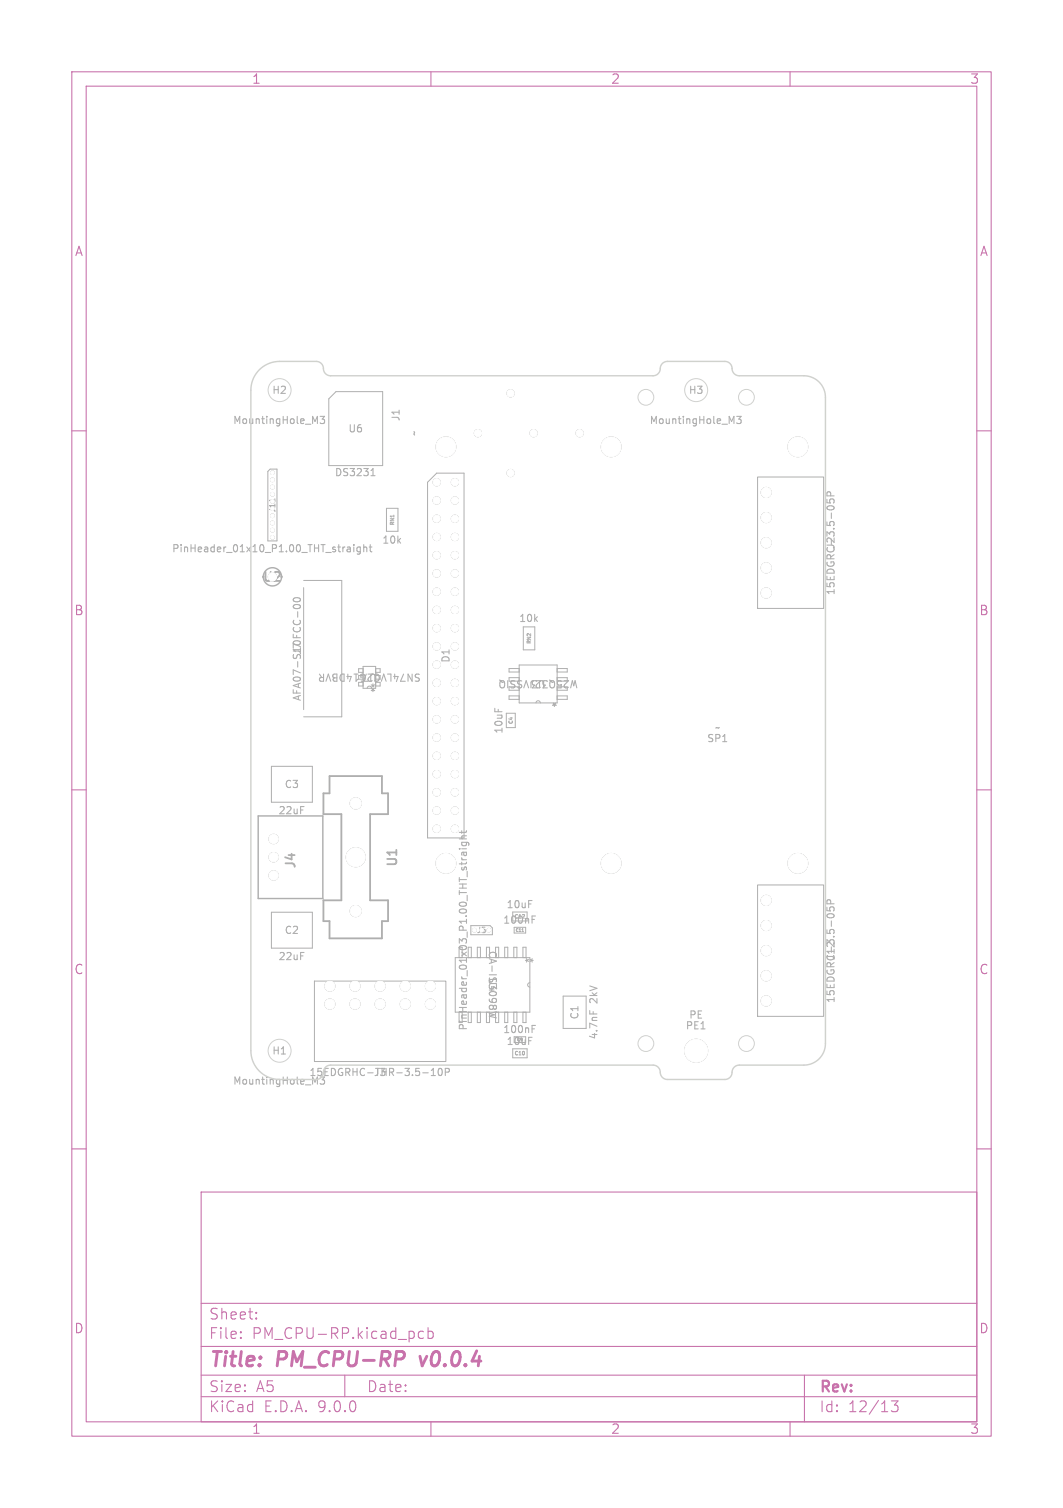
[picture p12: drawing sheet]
<svg xmlns="http://www.w3.org/2000/svg" width="148mm" height="210mm" viewBox="0 0 148 210" stroke-linecap="round" stroke-linejoin="round" font-family="sans-serif">
<defs><g id="words">
<g font-size="2.8" fill="#c872ab">
<text x="29" y="190.9">Title:</text>
<text x="38.7" y="190.9">PM_CPU-RP</text>
<text x="59.4" y="190.9">v0.0.4</text>
</g>
<g font-size="2.1" fill="#c872ab">
<text x="29" y="184">Sheet:</text>
<text x="29" y="186.7">File:</text>
<text x="35.1" y="186.7">PM_CPU-RP.kicad_pcb</text>
<text x="29" y="196.9">KiCad</text>
<text x="29" y="194.1">Size:</text>
<text x="35.7" y="194.1">A5</text>
<text x="36.7" y="196.9">E.D.A.</text>
<text x="44.3" y="196.9">9.0.0</text>
<text x="51" y="194.1">Date:</text>
<text x="114" y="194.3">Rev:</text>
<text x="114" y="196.9">Id:</text>
<text x="118.1" y="196.9">12/13</text>
</g>
<g font-size="1.8" fill="#c872ab">
<text x="35" y="11.9">1</text>
<text x="85" y="11.9">2</text>
<text x="135" y="11.9">3</text>
<text x="10.3" y="35.9">A</text>
<text x="136.4" y="35.9">A</text>
<text x="10.3" y="85.9">B</text>
<text x="136.3" y="85.9">B</text>
<text x="10.3" y="135.9">C</text>
<text x="136.3" y="135.9">C</text>
<text x="10.3" y="185.9">D</text>
<text x="136.3" y="185.9">D</text>
<text x="35" y="199.9">1</text>
<text x="85" y="199.9">2</text>
<text x="135" y="199.9">3</text>
</g>
<text font-size="1.8" fill="#fff" x="36.4" y="81.3">U2</text>
<g font-size="1.8" fill="#afafaf">
<text x="41.5" y="121.1" transform="rotate(-90 41.5 121.1)">J4</text>
<text x="55.6" y="120.9" transform="rotate(-90 55.6 120.9)">U1</text>
</g>
<g font-size="1.4" fill="#afafaf">
<text x="32.4" y="59.3">MountingHole_M3</text>
<text x="37.8" y="55.1">H2</text>
<text x="55.8" y="58.8" transform="rotate(-90 55.8 58.8)">J1</text>
<text x="90.4" y="59.3">MountingHole_M3</text>
<text x="95.8" y="55.1">H3</text>
<text x="48.4" y="60.4">U6</text>
<text x="46.5" y="66.5">DS3231</text>
<text x="23.9" y="77.1">PinHeader_01x10_P1.00_THT_straight</text>
<text x="53.1" y="75.9">10k</text>
<text x="116.4" y="76.6" transform="rotate(-90 116.4 76.6)">J2</text>
<text x="116.4" y="83" transform="rotate(-90 116.4 83)">15EDGRC-3.5-05P</text>
<text x="72.2" y="86.8">10k</text>
<text x="42.1" y="91.3" transform="rotate(-90 42.1 91.3)">J7</text>
<text x="52.4" y="95.1" transform="rotate(-180 52.4 95.1)">*</text>
<text x="52.6" y="93.6" transform="rotate(-180 52.6 93.6)">U7</text>
<text x="58.7" y="93.6" transform="rotate(-180 58.7 93.6)">SN74LVC2G14DBVR</text>
<text x="62.8" y="92.4" transform="rotate(-90 62.8 92.4)">D1</text>
<text x="76.1" y="94.5" transform="rotate(-180 76.1 94.5)">U3</text>
<text x="80.6" y="94.5" transform="rotate(-180 80.6 94.5)">W25Q32JVSSIQ</text>
<text x="42.1" y="97.7" transform="rotate(-90 42.1 97.7)">AFA07-S10FCC-00</text>
<text x="51.4" y="96.5">*</text>
<text x="77.7" y="97.1" transform="rotate(-180 77.7 97.1)">*</text>
<text x="70.2" y="102.3" transform="rotate(-90 70.2 102.3)">10uF</text>
<text x="98.4" y="103.6">SP1</text>
<text x="99.4" y="102.1">~</text>
<text x="38.7" y="113.6">22uF</text>
<text x="39.5" y="109.9">C3</text>
<text x="39.5" y="130.3">C2</text>
<text x="70" y="128.8">100nF</text>
<text x="70.4" y="126.7">10uF</text>
<text x="38.7" y="133.9">22uF</text>
<text x="67.9" y="132.3" transform="rotate(90 67.9 132.3)">CA-IS3098W</text>
<text x="67.9" y="136" transform="rotate(90 67.9 136)">U4</text>
<text x="74.4" y="134.2" transform="rotate(-90 74.4 134.2)">*</text>
<text x="116.4" y="133.8" transform="rotate(-90 116.4 133.8)">J12</text>
<text x="65.2" y="143.6" transform="rotate(-90 65.2 143.6)">PinHeader_01x03_P1.00_THT_straight</text>
<text x="80.7" y="142.1" transform="rotate(-90 80.7 142.1)">C1</text>
<text x="83.4" y="139.7" transform="rotate(-90 83.4 139.7)">2kV</text>
<text x="95.4" y="143.6">PE1</text>
<text x="95.9" y="142.1">PE</text>
<text x="116.4" y="139.8" transform="rotate(-90 116.4 139.8)">15EDGRC-3.5-05P</text>
<text x="37.8" y="147.1">H1</text>
<text x="70" y="144.1">100nF</text>
<text x="70.4" y="145.7">10uF</text>
<text x="83.4" y="144.9" transform="rotate(-90 83.4 144.9)">4.7nF</text>
<text x="32.4" y="151.3">MountingHole_M3</text>
<text x="51.9" y="150.1">J3</text>
</g>
<text font-size="1.4" fill="#d0d2cd" x="43" y="150.1">15EDGRHC-THR-3.5-10P</text>
<g font-size="1.1" fill="#fff">
<text x="38.5" y="71.4" transform="rotate(-90 38.5 71.4)">J11</text>
<text x="66.3" y="130.1">J5</text>
</g>
<g font-size=".7" fill="#afafaf">
<text x="55" y="73.2" transform="rotate(-90 55 73.2)">RN1</text>
<text x="74" y="89.7" transform="rotate(-90 74 89.7)">RN2</text>
<text x="71.5" y="100.9" transform="rotate(-90 71.5 100.9)">C4</text>
<text x="71.6" y="128">C12</text>
<text x="71.6" y="147.1">C10</text>
</g>
<g font-size=".6" fill="#afafaf">
<text x="71.8" y="129.8">C11</text>
<text x="71.9" y="145.1">C9</text>
</g>
</g></defs>
<g fill="none" stroke="#c872ab" stroke-width=".15">
<path d="M10 10h128v190h-128zM12 12h124v186h-124zM60 10v2M110 10v2M10 60h2M136 60h2M10 110h2M136 110h2M10 160h2M28 166h108v32h-108zM136 160h2M28 194.5h108"/>
<path d="M28 191.5h108M28 187.5h108M28 181.5h108M33.5 186.3h.1l-.1 .1M33.5 186.3v.1M33.5 185.5v.1M33.5 185.5h.1l-.1 .1M35.7 183.6v.1M35.7 183.6h-.1l.1 .1M35.7 182.8v.1M35.7 182.8h-.1l.1 .1M48 191.5v3"/>
<path d="M59 185.5l-.5-.1-.3 .3v.4l.2 .2 .1 .1 .5-.1M59.6 185.5l.4-.1 .3 .3v.4l-.1 .2-.2 .1-.4-.1M59.6 184.9v1.5M60 198v2M110 198v2M112 191.5v6.5M124.1 195.1h.9l-.5 .6a.41 .41 0 0 1 .5 .3v.3l-.1 .2-.6 .1-.2-.1"/>
</g>
<path d="M56.2 188.3a.53 .53 0 0 1 0 .8M58.5 188.9l.3 1.3" fill="none" stroke="#c872ab" stroke-width=".4"/>
<g fill="none" stroke="#afafaf" stroke-width=".15">
<path d="M43.9 58.7l.3-.7v1M44.6 58h.6l-.3 .4 .2 .1v.4l-.1 .1-.4-.1M101.9 58.7l.3-.7v1M102.6 58h.6l-.3 .4 .2 .1v.4l-.1 .1-.4-.1M48.6 76.2l.2 .1v.5M48.8 76.8h-.1M48.8 76.4l-.1 .1M49.3 75.8v.1M49.3 76.2v.6M50.2 76.2v.8l-.2 .2-.3-.1M50.2 76.2h-.3l-.2 .2 .1 .4h.4M50.6 76.3l.2-.1h.2l.1 .6"/>
<path d="M50.6 75.8v1M51.4 76.2h.4M51.5 75.8v.9l.3 .1M51.6 66.2h.6M51.7 65.5l.2-.3v1M57.6 60.1l.1 .5M115.1 70.7a.63 .63 0 0 1 1 0M115.1 69.5v.5l.5 .1-.1-.2 .1-.3 .1-.1h.3l.1 .2-.1 .4M115.7 69.1l-.1-.5-.1-.1h-.3l-.1 .6h1M40.9 84.3a.59 .59 0 0 1 .9 .2 .57 .57 0 0 1-1-.1zM40.9 83.4a.59 .59 0 0 1 .9 .2 .57 .57 0 0 1-1-.1zM41.4 85.2v.7"/>
<path d="M44.5 93.9l.3 .5M45 94.4h-.3l-.2 .1 .1 .3 .4 .1M68.9 98.6v.5M69.5 94.7l.2 .1a.71 .71 0 0 0 0 .9M41.9 112.3h.4M64 118.2h.1M64 116.8h1M64.3 118.2h.7M64.3 117.3h.8l.2 .2-.1 .2M64.3 115.7v.4M64.3 117.3v.3l.2 .2 .4-.1v-.4M64.5 118.7l.1 .1"/>
<path d="M64.9 118.7l.1 .1M65 118.7h-.6l-.1 .1M65 115.7l-.2 .2h-.8M65 116.4h-.7v.3l.1 .1M111.3 119.1l-.5 .1M41.9 132.6h.4M73.6 125.4h.5M74.1 128h.3M74.1 127.6h.5M115.1 126.3v.5l.5 .1-.1-.2 .1-.3 .1-.1h.3l.1 .2-.1 .4M115.1 127.5a.63 .63 0 0 1 1 0M115.7 125.9l-.1-.5-.1-.1h-.3l-.1 .6h1"/>
<path d="M43.9 150.7l.3-.7v1M45.2 150.6l-.1 .3-.4 .1-.1-.1M60 149.8h.6M60 149.1l.3-.3v1M61.1 148.9l.1-.1a.53 .53 0 0 1 .4 .5 .53 .53 0 0 1-.4 .5l-.1-.1-.1-.3zM62 149.3h.5l.1-.2-.1-.2-.5-.1v1M69.1 140.9l-1 .2 .7 .2-.7 .2 1 .3M74.1 143.3h.3M74.1 142.8h.5M82.1 140.7v.5"/>
</g>
<g fill="none" stroke="#afafaf" stroke-width=".14">
<path d="M45.8 55.5l1-1h6.5v10.3h-7.5zM37.3 65.6l.3-.3h1v10h-1.3zM38.3 69.5v.4M53.8 70.8h1.6v3.2h-1.6zM60.8 65.9h3.8v50.8h-5.1v-49.5zM105.5 66.4h9.2v18.3h-9.2zM42.3 81.8v17M42.3 80.8h5.3v19h-5.3M49.9 95v.5h.7M50.6 92.8h1.7v3.1h-1.7zM52.9 95v.5h-.6M70.5 99.3h1.2v2h-1.2"/>
<path d="M70.9 95.6v.5h1.4M72.3 93.1h-1.4v.5h1.4M72.3 96.9h-1.4v.5h1.4M72.3 92.6h5.3v5.3h-5.3zM72.9 87.3v3.2h1.6v-3.2M74.6 97.9l.1-.2 .2-.1 .2 .1 .1 .2M77.6 93.1h1.4v.5h-1.4M77.6 96.9h1.4v.5h-1.4M79 95.6v.5h-1.4M37.8 106.7h5.7v5h-5.7zM37.8 127h5.7v5h-5.7zM43.8 136.6h18.3v11.2h-18.3z"/>
<path d="M63.4 133.4h10.4v7.6h-10.4zM65.6 128.9h2.6l.4 .3v1h-3M66.5 133.4v-1.5h.4v1.5M69 131.9h.4v1.5M70.3 133.4v-1.5h.4v1.5M71.4 127v1.3M71.5 133.4v-1.5h.5v1.5M71.6 129.1v.8h1.6v-.8M72.7 129.7h.2M72.8 133.4v-1.5h.4v1.5M73.4 127v1.3M73.8 136.9h-.2l-.1 .3 .1 .2 .2 .1"/>
<path d="M78.4 138.7h3.2v4.5h-3.2zM105.5 123.2h9.2v18.3h-9.2zM66.5 141v1.4h.4v-1.4M67.7 141v1.4h.5v-1.4M69 141v1.4h.4v-1.4M70.3 141v1.4h.4v-1.4M71.4 146.1v1.2h2v-1.2M71.5 141v1.4h.5v-1.4M72.8 141v1.4h.4v-1.4"/>
</g>
<path d="M45.9 108.1h7.3v2.4h.8v2.9h-2.5v12h2.5v2.9h-.8v2.4h-7.3v-2.4h-.9v-2.9h2.5v-12h-2.5v-2.9h.9zM55.2 118.4v.7" fill="none" stroke="#afafaf" stroke-width=".25"/>
<g fill="none" stroke="#afafaf" stroke-width=".2">
<path d="M35.9 113.6h9v11.5h-9z"/>
<circle cx="37.9" cy="80.3" r="1.27"/>
</g>
<g fill="#afafaf" stroke="#afafaf" stroke-width=".14">
<circle cx="39.2" cy="80.3" r=".1"/>
<circle cx="96.9" cy="146.3" r="1.6"/>
<circle cx="106.7" cy="82.6" r=".7"/>
<circle cx="106.7" cy="79.1" r=".7"/>
<circle cx="106.7" cy="75.6" r=".7"/>
<circle cx="106.7" cy="72.1" r=".7"/>
<circle cx="106.7" cy="68.6" r=".7"/>
<circle cx="37.9" cy="65.8" r=".25"/>
<circle cx="37.9" cy="66.8" r=".25"/>
<circle cx="37.9" cy="67.8" r=".25"/>
<circle cx="37.9" cy="68.8" r=".25"/>
<circle cx="37.9" cy="71.8" r=".25"/>
<circle cx="37.9" cy="72.8" r=".25"/>
<circle cx="37.9" cy="73.8" r=".25"/>
<circle cx="37.9" cy="74.8" r=".25"/>
<circle cx="71.1" cy="65.9" r=".5"/>
<circle cx="80.7" cy="60.3" r=".5"/>
<circle cx="71.1" cy="54.8" r=".5"/>
<circle cx="66.5" cy="60.3" r=".5"/>
<circle cx="74.3" cy="60.3" r=".5"/>
<circle cx="62.1" cy="62.2" r="1.37"/>
<circle cx="62.1" cy="120.2" r="1.38"/>
<circle cx="85.1" cy="62.2" r="1.37"/>
<circle cx="85.1" cy="120.2" r="1.37"/>
<circle cx="111.1" cy="62.2" r="1.37"/>
<circle cx="111.1" cy="120.2" r="1.37"/>
<circle cx="63.3" cy="67.2" r=".5"/>
<circle cx="60.8" cy="67.2" r=".5"/>
<circle cx="63.3" cy="69.7" r=".5"/>
<circle cx="60.8" cy="69.7" r=".5"/>
<circle cx="63.3" cy="72.2" r=".5"/>
<circle cx="60.8" cy="72.2" r=".5"/>
<circle cx="63.3" cy="74.8" r=".5"/>
<circle cx="60.8" cy="74.8" r=".5"/>
<circle cx="63.3" cy="77.3" r=".5"/>
<circle cx="60.8" cy="77.3" r=".5"/>
<circle cx="63.3" cy="79.9" r=".5"/>
<circle cx="60.8" cy="79.9" r=".5"/>
<circle cx="63.3" cy="82.4" r=".5"/>
<circle cx="60.8" cy="82.4" r=".5"/>
<circle cx="63.3" cy="84.9" r=".5"/>
<circle cx="60.8" cy="84.9" r=".5"/>
<circle cx="63.3" cy="87.5" r=".5"/>
<circle cx="60.8" cy="87.5" r=".5"/>
<circle cx="63.3" cy="90" r=".5"/>
<circle cx="60.8" cy="90" r=".5"/>
<circle cx="63.3" cy="92.6" r=".5"/>
<circle cx="60.8" cy="92.6" r=".5"/>
<circle cx="63.3" cy="95.1" r=".5"/>
<circle cx="60.8" cy="95.1" r=".5"/>
<circle cx="63.3" cy="97.6" r=".5"/>
<circle cx="60.8" cy="97.6" r=".5"/>
<circle cx="63.3" cy="100.2" r=".5"/>
<circle cx="60.8" cy="100.2" r=".5"/>
<circle cx="63.3" cy="102.7" r=".5"/>
<circle cx="60.8" cy="102.7" r=".5"/>
<circle cx="63.3" cy="105.3" r=".5"/>
<circle cx="60.8" cy="105.3" r=".5"/>
<circle cx="63.3" cy="107.8" r=".5"/>
<circle cx="60.8" cy="107.8" r=".5"/>
<circle cx="63.3" cy="110.3" r=".5"/>
<circle cx="60.8" cy="110.3" r=".5"/>
<circle cx="63.3" cy="112.9" r=".5"/>
<circle cx="60.8" cy="112.9" r=".5"/>
<circle cx="63.3" cy="115.4" r=".5"/>
<circle cx="60.8" cy="115.4" r=".5"/>
<circle cx="68.1" cy="129.5" r=".25"/>
<circle cx="66.1" cy="129.5" r=".25"/>
<circle cx="38.1" cy="121.9" r=".65"/>
<circle cx="38.1" cy="119.4" r=".65"/>
<circle cx="38.1" cy="116.8" r=".65"/>
<circle cx="45.9" cy="137.3" r=".7"/>
<circle cx="49.4" cy="137.3" r=".7"/>
<circle cx="52.9" cy="137.3" r=".7"/>
<circle cx="56.4" cy="137.3" r=".7"/>
<circle cx="59.9" cy="137.3" r=".7"/>
<circle cx="45.9" cy="139.8" r=".7"/>
<circle cx="49.4" cy="139.8" r=".7"/>
<circle cx="52.9" cy="139.8" r=".7"/>
<circle cx="56.4" cy="139.8" r=".7"/>
<circle cx="59.9" cy="139.8" r=".7"/>
<circle cx="49.5" cy="119.4" r="1.33"/>
<circle cx="49.5" cy="126.9" r=".77"/>
<circle cx="49.5" cy="111.9" r=".77"/>
<circle cx="106.7" cy="139.4" r=".7"/>
<circle cx="106.7" cy="135.9" r=".7"/>
<circle cx="106.7" cy="132.4" r=".7"/>
<circle cx="106.7" cy="128.9" r=".7"/>
<circle cx="106.7" cy="125.4" r=".7"/>
</g>
<path d="M45 149.3a1 1 0 0 1 1-1h44.9a1.09 1.09 0 0 1 1.1 1.3l.3 .5 .5 .2h8.1a1.09 1.09 0 0 0 1.1-1.2l.3-.5 .5-.3h9.1a3 3 0 0 0 3-3v-90a3 3 0 0 0-3-3h-9a1.09 1.09 0 0 1-1-1.2l-.3-.5-.6-.3h-8.1a1.09 1.09 0 0 0-1 1.3l-.3 .5-.7 .2h-44.9a1.09 1.09 0 0 1-1-1.2l-.3-.5-.6-.3h-5.2a4 4 0 0 0-4 4v92a4 4 0 0 0 4 4h5.1" fill="none" stroke="#d0d2cd" stroke-width=".2"/>
<g fill="none" stroke="#d0d2cd" stroke-width=".14">
<circle cx="38.9" cy="54.3" r="1.6"/>
<circle cx="89.9" cy="55.3" r="1.1"/>
<circle cx="96.9" cy="54.3" r="1.6"/>
<circle cx="103.9" cy="55.3" r="1.1"/>
<circle cx="38.9" cy="146.3" r="1.6"/>
<circle cx="89.9" cy="145.3" r="1.1"/>
<circle cx="103.9" cy="145.3" r="1.1"/>
</g>
<g fill="#d0d2cd" stroke="#d0d2cd" stroke-width=".14">
<circle cx="96.9" cy="146.3" r="1.6"/>
<circle cx="106.7" cy="82.6" r=".7"/>
<circle cx="106.7" cy="79.1" r=".7"/>
<circle cx="106.7" cy="75.6" r=".7"/>
<circle cx="106.7" cy="72.1" r=".7"/>
<circle cx="106.7" cy="68.6" r=".7"/>
<circle cx="37.9" cy="65.8" r=".25"/>
<circle cx="37.9" cy="66.8" r=".25"/>
<circle cx="37.9" cy="67.8" r=".25"/>
<circle cx="37.9" cy="68.8" r=".25"/>
<circle cx="37.9" cy="71.8" r=".25"/>
<circle cx="37.9" cy="72.8" r=".25"/>
<circle cx="37.9" cy="73.8" r=".25"/>
<circle cx="37.9" cy="74.8" r=".25"/>
<circle cx="71.1" cy="65.9" r=".5"/>
<circle cx="80.7" cy="60.3" r=".5"/>
<circle cx="71.1" cy="54.8" r=".5"/>
<circle cx="66.5" cy="60.3" r=".5"/>
<circle cx="74.3" cy="60.3" r=".5"/>
<circle cx="62.1" cy="62.2" r="1.37"/>
<circle cx="62.1" cy="120.2" r="1.38"/>
<circle cx="85.1" cy="62.2" r="1.37"/>
<circle cx="85.1" cy="120.2" r="1.37"/>
<circle cx="111.1" cy="62.2" r="1.37"/>
<circle cx="111.1" cy="120.2" r="1.37"/>
<circle cx="63.3" cy="67.2" r=".5"/>
<circle cx="60.8" cy="67.2" r=".5"/>
<circle cx="63.3" cy="69.7" r=".5"/>
<circle cx="60.8" cy="69.7" r=".5"/>
<circle cx="63.3" cy="72.2" r=".5"/>
<circle cx="60.8" cy="72.2" r=".5"/>
<circle cx="63.3" cy="74.8" r=".5"/>
<circle cx="60.8" cy="74.8" r=".5"/>
<circle cx="63.3" cy="77.3" r=".5"/>
<circle cx="60.8" cy="77.3" r=".5"/>
<circle cx="63.3" cy="79.9" r=".5"/>
<circle cx="60.8" cy="79.9" r=".5"/>
<circle cx="63.3" cy="82.4" r=".5"/>
<circle cx="60.8" cy="82.4" r=".5"/>
<circle cx="63.3" cy="84.9" r=".5"/>
<circle cx="60.8" cy="84.9" r=".5"/>
<circle cx="63.3" cy="87.5" r=".5"/>
<circle cx="60.8" cy="87.5" r=".5"/>
<circle cx="63.3" cy="90" r=".5"/>
<circle cx="60.8" cy="90" r=".5"/>
<circle cx="63.3" cy="92.6" r=".5"/>
<circle cx="60.8" cy="92.6" r=".5"/>
<circle cx="63.3" cy="95.1" r=".5"/>
<circle cx="60.8" cy="95.1" r=".5"/>
<circle cx="63.3" cy="97.6" r=".5"/>
<circle cx="60.8" cy="97.6" r=".5"/>
<circle cx="63.3" cy="100.2" r=".5"/>
<circle cx="60.8" cy="100.2" r=".5"/>
<circle cx="63.3" cy="102.7" r=".5"/>
<circle cx="60.8" cy="102.7" r=".5"/>
<circle cx="63.3" cy="105.3" r=".5"/>
<circle cx="60.8" cy="105.3" r=".5"/>
<circle cx="63.3" cy="107.8" r=".5"/>
<circle cx="60.8" cy="107.8" r=".5"/>
<circle cx="63.3" cy="110.3" r=".5"/>
<circle cx="60.8" cy="110.3" r=".5"/>
<circle cx="63.3" cy="112.9" r=".5"/>
<circle cx="60.8" cy="112.9" r=".5"/>
<circle cx="63.3" cy="115.4" r=".5"/>
<circle cx="60.8" cy="115.4" r=".5"/>
<circle cx="68.1" cy="129.5" r=".25"/>
<circle cx="66.1" cy="129.5" r=".25"/>
<circle cx="38.1" cy="121.9" r=".65"/>
<circle cx="38.1" cy="119.4" r=".65"/>
<circle cx="38.1" cy="116.8" r=".65"/>
<circle cx="45.9" cy="137.3" r=".7"/>
<circle cx="49.4" cy="137.3" r=".7"/>
<circle cx="52.9" cy="137.3" r=".7"/>
<circle cx="56.4" cy="137.3" r=".7"/>
<circle cx="59.9" cy="137.3" r=".7"/>
<circle cx="45.9" cy="139.8" r=".7"/>
<circle cx="49.4" cy="139.8" r=".7"/>
<circle cx="52.9" cy="139.8" r=".7"/>
<circle cx="56.4" cy="139.8" r=".7"/>
<circle cx="59.9" cy="139.8" r=".7"/>
<circle cx="49.5" cy="119.4" r="1.33"/>
<circle cx="49.5" cy="126.9" r=".77"/>
<circle cx="49.5" cy="111.9" r=".77"/>
<circle cx="106.7" cy="139.4" r=".7"/>
<circle cx="106.7" cy="135.9" r=".7"/>
<circle cx="106.7" cy="132.4" r=".7"/>
<circle cx="106.7" cy="128.9" r=".7"/>
<circle cx="106.7" cy="125.4" r=".7"/>
</g>
<g fill="#fff" stroke="#fff" stroke-width=".14">
<circle cx="96.9" cy="146.3" r="1.6"/>
<circle cx="106.7" cy="82.6" r=".7"/>
<circle cx="106.7" cy="79.1" r=".7"/>
<circle cx="106.7" cy="75.6" r=".7"/>
<circle cx="106.7" cy="72.1" r=".7"/>
<circle cx="106.7" cy="68.6" r=".7"/>
<circle cx="37.9" cy="65.8" r=".25"/>
<circle cx="37.9" cy="66.8" r=".25"/>
<circle cx="37.9" cy="67.8" r=".25"/>
<circle cx="37.9" cy="68.8" r=".25"/>
<circle cx="37.9" cy="71.8" r=".25"/>
<circle cx="37.9" cy="72.8" r=".25"/>
<circle cx="37.9" cy="73.8" r=".25"/>
<circle cx="37.9" cy="74.8" r=".25"/>
<circle cx="71.1" cy="65.9" r=".5"/>
<circle cx="80.7" cy="60.3" r=".5"/>
<circle cx="71.1" cy="54.8" r=".5"/>
<circle cx="66.5" cy="60.3" r=".5"/>
<circle cx="74.3" cy="60.3" r=".5"/>
<circle cx="62.1" cy="62.2" r="1.37"/>
<circle cx="62.1" cy="120.2" r="1.38"/>
<circle cx="85.1" cy="62.2" r="1.37"/>
<circle cx="85.1" cy="120.2" r="1.37"/>
<circle cx="111.1" cy="62.2" r="1.37"/>
<circle cx="111.1" cy="120.2" r="1.37"/>
<circle cx="63.3" cy="67.2" r=".5"/>
<circle cx="60.8" cy="67.2" r=".5"/>
<circle cx="63.3" cy="69.7" r=".5"/>
<circle cx="60.8" cy="69.7" r=".5"/>
<circle cx="63.3" cy="72.2" r=".5"/>
<circle cx="60.8" cy="72.2" r=".5"/>
<circle cx="63.3" cy="74.8" r=".5"/>
<circle cx="60.8" cy="74.8" r=".5"/>
<circle cx="63.3" cy="77.3" r=".5"/>
<circle cx="60.8" cy="77.3" r=".5"/>
<circle cx="63.3" cy="79.9" r=".5"/>
<circle cx="60.8" cy="79.9" r=".5"/>
<circle cx="63.3" cy="82.4" r=".5"/>
<circle cx="60.8" cy="82.4" r=".5"/>
<circle cx="63.3" cy="84.9" r=".5"/>
<circle cx="60.8" cy="84.9" r=".5"/>
<circle cx="63.3" cy="87.5" r=".5"/>
<circle cx="60.8" cy="87.5" r=".5"/>
<circle cx="63.3" cy="90" r=".5"/>
<circle cx="60.8" cy="90" r=".5"/>
<circle cx="63.3" cy="92.6" r=".5"/>
<circle cx="60.8" cy="92.6" r=".5"/>
<circle cx="63.3" cy="95.1" r=".5"/>
<circle cx="60.8" cy="95.1" r=".5"/>
<circle cx="63.3" cy="97.6" r=".5"/>
<circle cx="60.8" cy="97.6" r=".5"/>
<circle cx="63.3" cy="100.2" r=".5"/>
<circle cx="60.8" cy="100.2" r=".5"/>
<circle cx="63.3" cy="102.7" r=".5"/>
<circle cx="60.8" cy="102.7" r=".5"/>
<circle cx="63.3" cy="105.3" r=".5"/>
<circle cx="60.8" cy="105.3" r=".5"/>
<circle cx="63.3" cy="107.8" r=".5"/>
<circle cx="60.8" cy="107.8" r=".5"/>
<circle cx="63.3" cy="110.3" r=".5"/>
<circle cx="60.8" cy="110.3" r=".5"/>
<circle cx="63.3" cy="112.9" r=".5"/>
<circle cx="60.8" cy="112.9" r=".5"/>
<circle cx="63.3" cy="115.4" r=".5"/>
<circle cx="60.8" cy="115.4" r=".5"/>
<circle cx="68.1" cy="129.5" r=".25"/>
<circle cx="66.1" cy="129.5" r=".25"/>
<circle cx="38.1" cy="121.9" r=".65"/>
<circle cx="38.1" cy="119.4" r=".65"/>
<circle cx="38.1" cy="116.8" r=".65"/>
<circle cx="45.9" cy="137.3" r=".7"/>
<circle cx="49.4" cy="137.3" r=".7"/>
<circle cx="52.9" cy="137.3" r=".7"/>
<circle cx="56.4" cy="137.3" r=".7"/>
<circle cx="59.9" cy="137.3" r=".7"/>
<circle cx="45.9" cy="139.8" r=".7"/>
<circle cx="49.4" cy="139.8" r=".7"/>
<circle cx="52.9" cy="139.8" r=".7"/>
<circle cx="56.4" cy="139.8" r=".7"/>
<circle cx="59.9" cy="139.8" r=".7"/>
<circle cx="49.5" cy="119.4" r="1.33"/>
<circle cx="49.5" cy="126.9" r=".77"/>
<circle cx="49.5" cy="111.9" r=".77"/>
<circle cx="106.7" cy="139.4" r=".7"/>
<circle cx="106.7" cy="135.9" r=".7"/>
<circle cx="106.7" cy="132.4" r=".7"/>
<circle cx="106.7" cy="128.9" r=".7"/>
<circle cx="106.7" cy="125.4" r=".7"/>
</g>
<use href="#words"/>
</svg>
